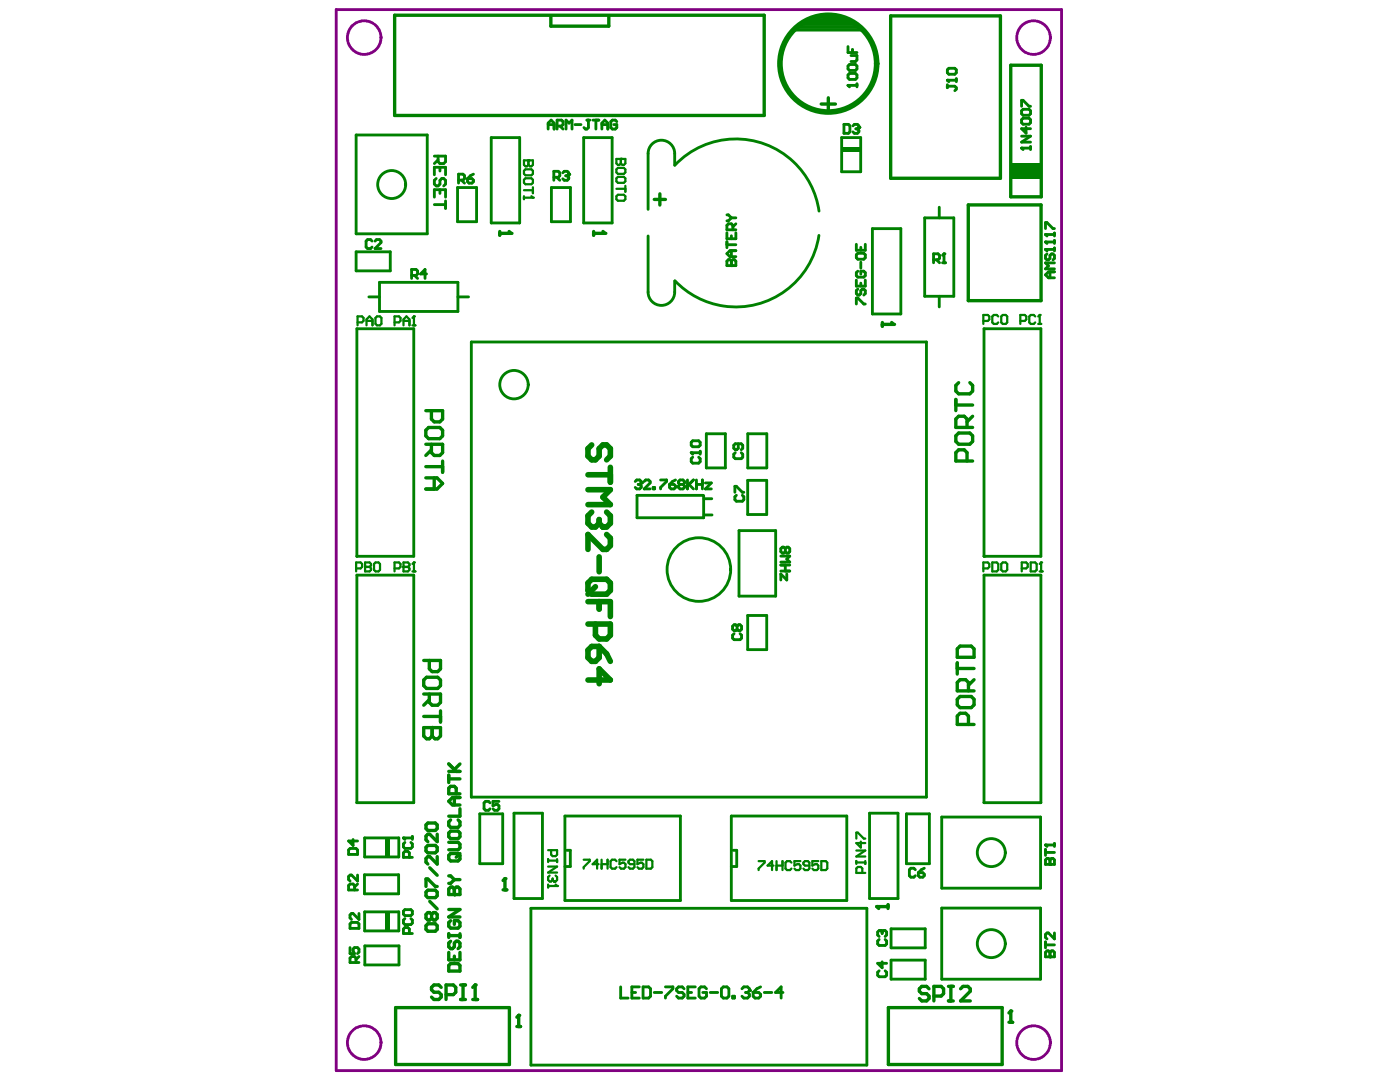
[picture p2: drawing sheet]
<svg xmlns="http://www.w3.org/2000/svg" width="279mm" height="216mm" viewBox="0 0 279 216" stroke-linecap="round" stroke-linejoin="round" font-family="sans-serif">
<g fill="none" stroke="#800080" stroke-width=".57">
<path d="M67.1 1.9h144.8v211.7h-144.8z"/>
<circle cx="72.7" cy="7.5" r="3.4"/>
<circle cx="206.3" cy="7.5" r="3.4"/>
<circle cx="72.7" cy="208" r="3.4"/>
<circle cx="206.3" cy="208" r="3.4"/>
</g>
<path d="M71.2 111h.1M71.2 160.2h.1M72.8 167.2v3.8M79.6 167.2v3.8M112.7 172.9h1.1M113.1 169.7h.7M196.4 160.2h.1M177.8 185.3v3.8M184.6 185.3v3.8" fill="none" stroke="#008000" stroke-width=".57"/>
<circle cx="196.4" cy="111" r=".28" fill="#008000"/>
<g fill="none" stroke="#008000" stroke-width=".57">
<path d="M71.1 26.9h14.2v19.8h-14.2zM91.3 37.4h3.8v6.8h-3.8zM98 27.5h5.7v17h-5.7zM110 37.4h3.8v6.8h-3.8zM116.5 27.5h5.7v17h-5.7zM129.3 30.6v11.2M134.6 30.6v2.4M168 27.5h3.8v6.8h-3.8zM71.1 50.2h6.8v3.8h-6.8zM73.6 59.2h2.1M75.7 56.3h15.7v5.8h-15.7zM91.4 59.2h2.1"/>
<path d="M129.3 47.1v11.2M134.6 56.1v2.2M174.1 45.6h5.7v17.1h-5.7zM184.5 43.5h5.9v15.6h-5.9zM187.4 41.4v2.1M187.4 59.1v2.1M71.2 65.6h11.4v45.4h-11.4zM94.1 68.2h90.8v90.9h-90.8zM196.4 65.6h11.3v45.4h-11.3zM127.1 98.8h13.2l.1 .2v4.3h-13.3zM140.5 99.5h1.5M141 86.6h3.8v6.8h-3.8z"/>
<path d="M149.2 95.9h3.8v6.8h-3.8zM149.2 86.6h3.8v6.8h-3.8zM71.2 114.8h11.4v45.4h-11.4zM140.5 102.8h1.6M147.5 105.9h7.3v13.1h-7.3zM196.4 114.8h11.3v45.4h-11.3zM149.2 122.8h3.8v6.8h-3.8zM72.7 174.6h6.9v3.8h-6.9zM72.8 167.2h6.8M72.8 171h6.8M95.7 162.4h4.6v9.9h-4.6zM102.6 162.3h5.7v17h-5.7z"/>
<path d="M112.7 162.8h23.1v16.9h-23.1zM113.8 169.7v3.2M145.9 162.8h23.1v16.9h-23.1zM146.3 169.7h.7v3.2h-1.1M173.5 162.3h5.7v17h-5.7zM180.9 162.4h4.6v9.9h-4.6zM187.9 163h19.8v14.2h-19.8zM72.8 182h6.8v3.8h-6.8zM72.8 188.7h6.8v3.8h-6.8zM106 181.2h67v31.3h-67zM177.8 191.6h6.8v3.8h-6.8zM177.8 185.3h6.8"/>
<path d="M177.8 189.1h6.8M187.9 181.2h19.8v14.2h-19.8z"/>
</g>
<g fill="none" stroke="#008000" stroke-width=".67">
<path d="M78.8 3h73.7v20h-73.7zM109.9 3.4v1.8h11.6v-1.8M158.6 6h13.5M159.2 5.4h12.3M159.8 4.8h10.9M161.3 4.4h8.3M162.2 3.9h6.2M164.4 3.6h2.2M165.3 19.5v2.6M177.8 3.2h21.9v32.4h-21.9zM201.7 13h6.1v26.3h-6.1zM163.9 20.8h2.8"/>
<path d="M193.2 40.9h14.6v19.1h-14.6zM79 201.1h22.7v11.3h-22.7zM177.3 201.1h22.7v11.3h-22.7z"/>
</g>
<g fill="#008000">
<path d="M76.9 167.4h.8v3.4h-.8z" fill-rule="evenodd"/>
<path d="M76.9 182.2h.8v3.3h-.8z" fill-rule="evenodd"/>
<path d="M168.2 29.3h3.3v.9h-3.3z" fill-rule="evenodd"/>
<path d="M201.9 32.6h5.8v3h-5.8z" fill-rule="evenodd"/>
</g>
<path d="M175.5 187.5l-.3 .3v.6l.3 .3h1.1l.3-.3v-.6l-.3-.3M175.8 185.7h-.3l-.3 .3v.6l.3 .3" fill="none" stroke="#008000" stroke-width=".57"/>
<circle cx="175.8" cy="185.7" r=".28" fill="#008000"/>
<path d="M80.5 167.2h1.8M80.8 168.1l-.3 .3v.6l.3 .3h1.2l.3-.3v-.6l-.3-.3M81.7 171.1v-.9l-.3-.3h-.6l-.3 .3v.9h1.8M82.3 166.9v.6M175.8 185.7l.3 .3M176.1 186v.3M176.1 186l.2-.3h.3l.3 .3v.6l-.3 .3" fill="none" stroke="#008000" stroke-width=".57"/>
<circle cx="80.5" cy="167.2" r=".28" fill="#008000"/>
<path d="M80.5 167.2l.3 .3" fill="none" stroke="#008000" stroke-width=".57"/>
<path d="M103.1 204.8h.8M103.5 202.6v2.2" fill="none" stroke="#008000" stroke-width=".67"/>
<circle cx="103.5" cy="202.6" r=".34" fill="#008000"/>
<path d="M175 180.9h2.2M177.2 180.5v.8M103.5 202.6l-.4 .4" fill="none" stroke="#008000" stroke-width=".67"/>
<path d="M170.9 167.3v-1.2h.3l1.2 1.2h.3M170.9 171.8v.6M170.9 172.1h1.8M170.9 169.7h1.8l-1.8 1.2h1.8M171.8 167.9v1.2l-.9-.9h1.8M172.1 174.2v-.9l-.3-.3h-.6l-.3 .3v.9h1.8M172.7 171.8v.6" fill="none" stroke="#008000" stroke-width=".45"/>
<path d="M175.5 193.7l-.3 .3v.6l.3 .3h1.1l.3-.3v-.6l-.3-.3M176.1 191.9v1.2l-.9-.9h1.7" fill="none" stroke="#008000" stroke-width=".57"/>
<circle cx="175" cy="180.9" r=".34" fill="#008000"/>
<path d="M175 180.9l.4 .4" fill="none" stroke="#008000" stroke-width=".67"/>
<path d="M189.1 16.9v.6M189.1 17.2h1.5l.3 .3v.3l-.3 .3M189.1 16h1.8M190.9 15.7v.6" fill="none" stroke="#008000" stroke-width=".57"/>
<circle cx="189.1" cy="16" r=".28" fill="#008000"/>
<g fill="none" stroke="#008000" stroke-width=".57">
<path d="M189.1 16l.3 .3M189.1 13.9l.3-.3h1.2l.3 .3v.6l-.3 .3h-1.2l-.3-.3zM170.9 48.7v1.2h1.8v-1.2M170.9 50.8l.3-.3h1.2l.3 .3v.6l-.3 .3h-1.2l-.3-.3zM170.9 55.9v1.2h1.8v-1.2M171.2 54.1l-.3 .3v.6l.3 .3h1.2l.3-.3v-.6l-.3-.3h-.6v.6M171.2 57.7l-.3 .3v.6l.3 .3h.3l.3-.3v-.6l.3-.3h.3l.3 .3v.6l-.3 .3M171.8 49.3v.6M171.8 52.3v1.2M171.8 56.5v.6M170.9 60.7v-1.2h.3l1.2 1.2h.3M69.6 169.6l.3-.3h1.2l.3 .3v.9h-1.8z"/>
<path d="M70.5 167.5v1.2l-.9-.9h1.8M80.5 181.8l.3-.3h1.2l.3 .3v.6l-.3 .3h-1.2l-.3-.3zM80.8 183.3l-.3 .3v.6l.3 .3h1.2l.3-.3v-.6l-.3-.3M81.7 186.3v-.9l-.3-.3h-.6l-.3 .3v.9h1.8"/>
</g>
<path d="M71.4 64.3h.9l.2-.3v-.6l-.2-.3h-.9v1.8M73.1 64.9v-1.2l.6-.6 .6 .6v1.2M73.1 64h1.2M74.9 63.4l.3-.3h.6l.3 .3v1.2l-.3 .3h-.6l-.3-.3z" fill="none" stroke="#008000" stroke-width=".45"/>
<path d="M118.5 46.2v.7M118.5 46.6h2.2" fill="none" stroke="#008000" stroke-width=".67"/>
<circle cx="120.7" cy="46.6" r=".34" fill="#008000"/>
<path d="M120.3 46.2l.4 .4M176.1 64.4v.7M176.1 64.7h2.2" fill="none" stroke="#008000" stroke-width=".67"/>
<path d="M182.7 173.5l-.3-.3h-.6l-.3 .3v1.2l.3 .3h.6l.3-.3M183.3 174.1h.9l.3 .3v.3l-.3 .3h-.6l-.3-.3zM184.5 173.2l-.6 .3-.6 .6" fill="none" stroke="#008000" stroke-width=".57"/>
<circle cx="178.3" cy="64.7" r=".34" fill="#008000"/>
<path d="M178 64.4l.3 .3" fill="none" stroke="#008000" stroke-width=".67"/>
<path d="M186.3 51.8h.9l.3-.3v-.6l-.3-.3h-.9v1.8M186.9 51.8l.6 .6M188.1 52.4h.6M188.4 50.6v1.8" fill="none" stroke="#008000" stroke-width=".57"/>
<circle cx="188.4" cy="50.6" r=".28" fill="#008000"/>
<path d="M188.4 50.6l-.3 .3M70.8 177.6v-.9l-.3-.3h-.6l-.3 .3v.9h1.8M71.4 174.6v1.2l-1.2-1.2h-.3l-.3 .3v.6l.3 .3M71.4 176.4l-.6 .6M69.9 189.1v1.2h.8l-.3-.6v-.3l.3-.3h.6l.3 .3v.6l-.3 .3M71 192.1v-.9l-.3-.3h-.5l-.3 .3v.9h1.7M71.6 190.9l-.6 .6" fill="none" stroke="#008000" stroke-width=".57"/>
<path d="M196.2 64h.9l.3-.3v-.6l-.3-.3h-.9v1.8M199.2 63.1l-.3-.3h-.6l-.3 .3v1.2l.3 .3h.6l.3-.3M199.8 63.1l.3-.3h.6l.3 .3v1.2l-.3 .3h-.6l-.3-.3zM71.1 113.4h.9l.3-.3v-.6l-.3-.3h-.9v1.8M72.9 112.2v1.8h.9l.3-.3v-.3l-.3-.3h-.9" fill="none" stroke="#008000" stroke-width=".45"/>
<circle cx="72.9" cy="113.1" r=".22" fill="#008000"/>
<path d="M72.9 112.2h.9l.3 .3v.3l-.3 .3h-.9M74.6 112.5l.3-.3h.6l.3 .3v1.2l-.3 .3h-.6l-.3-.3z" fill="none" stroke="#008000" stroke-width=".45"/>
<path d="M74.3 48.1l-.3-.3h-.6l-.3 .3v1.2l.3 .3h.6l.3-.3M74.8 48.1l.3-.3h.6l.3 .3v.3l-1.2 1.2h1.2" fill="none" stroke="#008000" stroke-width=".57"/>
<path d="M88.1 197l-.5-.5h-1l-.5 .5v.5l.5 .5h1l.5 .5v.5l-.5 .4h-1l-.5-.4M89 198.5h1.5l.5-.5v-1l-.5-.5h-1.5v2.9M91.9 196.5h1M91.9 199.4h1M92.4 196.5v2.9M94.3 199.4h1M94.8 196.5v2.9" fill="none" stroke="#008000" stroke-width=".67"/>
<circle cx="94.8" cy="196.5" r=".34" fill="#008000"/>
<path d="M100.4 177.6h.7M100.8 175.3v2.3M94.8 196.5l-.5 .5" fill="none" stroke="#008000" stroke-width=".67"/>
<path d="M91.5 35.9h.9l.3-.3v-.5l-.3-.3h-.9v1.7M92.1 35.9l.6 .6M93.3 35.6h.9l.3 .3v.3l-.3 .3h-.6l-.3-.3zM94.5 34.8l-.6 .3-.6 .5" fill="none" stroke="#008000" stroke-width=".57"/>
<circle cx="100.8" cy="175.3" r=".34" fill="#008000"/>
<path d="M100.8 175.3l-.4 .4" fill="none" stroke="#008000" stroke-width=".67"/>
<path d="M109.4 169.6h1.8v.9l-.3 .3h-.6l-.3-.3v-.9M109.4 171.7h1.8M109.4 171.4v.6M109.4 172.9h1.8l-1.8 1.2h1.8M110.9 174.7l.3 .3v.6l-.3 .3h-.3M111.2 171.4v.6" fill="none" stroke="#008000" stroke-width=".45"/>
<circle cx="110.6" cy="175.9" r=".22" fill="#008000"/>
<path d="M109.4 176.5v.6M109.4 176.8h1.8M109.7 174.7l-.3 .3v.6l.3 .3h.3l.3-.3M110.3 175.6l.3 .3M110.3 175.3v.3" fill="none" stroke="#008000" stroke-width=".45"/>
<circle cx="111.2" cy="176.8" r=".22" fill="#008000"/>
<path d="M110.9 176.5l.3 .3" fill="none" stroke="#008000" stroke-width=".45"/>
<path d="M110.5 35.4h.9l.3-.3v-.6l-.3-.3h-.9v1.8M111.1 35.4l.6 .6M112.3 34.5l.3-.3h.6l.3 .3v.3" fill="none" stroke="#008000" stroke-width=".57"/>
<circle cx="113.5" cy="34.8" r=".28" fill="#008000"/>
<path d="M112.9 35.1h.3M113.2 35.1l.3 .3v.3l-.3 .3h-.6l-.3-.3M113.5 34.8l-.3 .3M145.1 53h1.8v-.9l-.3-.3h-.3l-.3 .3v.9M146.7 98.2v-1.2h.3l1.2 1.2h.3M147 98.8l-.3 .3v.6l.3 .3h1.2l.3-.3v-.6l-.3-.3M146.5 126.4l-.3 .3v.6l.3 .3h1.2l.3-.3v-.6l-.3-.3M147.1 125l-.3-.3h-.3l-.3 .3v.6l.3 .3h.3l.3-.3M147.1 125l.3-.3h.3l.3 .3v.6l-.3 .3h-.3l-.3-.3M147.1 125v.6" fill="none" stroke="#008000" stroke-width=".57"/>
<path d="M130.6 39.8h2.2M131.7 38.7v2.2" fill="none" stroke="#008000" stroke-width=".67"/>
<circle cx="146" cy="53" r=".28" fill="#008000"/>
<g fill="none" stroke="#008000" stroke-width=".57">
<path d="M169.2 17h1.8M171 16.7v.6M145.1 53v-.9l.3-.3h.3l.3 .3v.9M145.1 46.4v1.2h1.8v-1.2M145.1 48.2v1.2M145.1 48.8h1.8M145.1 42.9h.3l.6 .6M146 47v.6M146 50v1.2M146 43.5l-.6 .6h-.3M146 43.5h.9M146.3 45.9v-.9l-.3-.3h-.6l-.3 .3v.9h1.8"/>
<path d="M146.9 50h-1.2l-.6 .6 .6 .6h1.2M146.9 44.7l-.6 .6"/>
</g>
<circle cx="169.2" cy="17" r=".28" fill="#008000"/>
<path d="M169.2 17l.3 .3M169.2 15l.3-.3h1.2l.3 .3v.5l-.3 .3h-1.2l-.3-.3zM169.2 9.3v1.2h1.8M169.2 13.2l.3-.3h1.2l.3 .3v.6l-.3 .3h-1.2l-.3-.3zM169.8 11.1h1.2v.9l-.3 .3h-.9M170.1 9.9v.6" fill="none" stroke="#008000" stroke-width=".57"/>
<path d="M201.4 204h.7M201.7 201.7v2.3" fill="none" stroke="#008000" stroke-width=".67"/>
<circle cx="201.7" cy="201.7" r=".34" fill="#008000"/>
<path d="M191 129.5l.6-.6h2.2l.6 .6v1.7h-3.4zM191 132.3v2.2M191 139.5l.6-.5h2.2l.6 .5v1.1l-.6 .6h-2.2l-.6-.6zM191 133.4h3.4M193.3 137.9v-1.7l-.6-.6h-1.1l-.6 .6v1.7h3.4M194.4 135.6l-1.1 1.1M193.3 144.6v-1.7l-.6-.6h-1.1l-.6 .6v1.7h3.4M201.7 201.7l-.3 .4" fill="none" stroke="#008000" stroke-width=".67"/>
<path d="M196.2 113.4h.9l.3-.3v-.6l-.3-.3h-.9v1.8M198 112.2h.9l.3 .3v1.2l-.3 .3h-.9zM199.8 112.5l.3-.3h.6l.3 .3v1.2l-.3 .3h-.6l-.3-.3z" fill="none" stroke="#008000" stroke-width=".45"/>
<path d="M203.9 29.6h1.8M205.7 29.3v.6" fill="none" stroke="#008000" stroke-width=".57"/>
<circle cx="203.9" cy="29.6" r=".28" fill="#008000"/>
<path d="M203.9 29.6l.3 .3M203.9 27.2h1.8l-1.8 1.2h1.8M203.9 23.9l.3-.3h1.2l.3 .3v.6l-.3 .3h-1.2l-.3-.3zM203.9 21.2v-1.2h.3l1.2 1.2h.3M203.9 22.1l.3-.3h1.2l.3 .3v.6l-.3 .3h-1.2l-.3-.3zM204.8 25.4v1.2l-.9-.9h1.8M69.9 184.4l.3-.3h1.1l.3 .3v.8h-1.7zM71.6 182.3v1.2l-1.2-1.2h-.2l-.3 .3v.6l.3 .3" fill="none" stroke="#008000" stroke-width=".57"/>
<path d="M89.6 178.5h2.2v-1.1l-.4-.4h-.4l-.3 .4v1.1M89.6 192.6l.3-.3h1.5l.4 .3v1.2h-2.2zM89.6 190v1.5h2.2v-1.5M89.6 186.3v.8M89.6 186.7h2.2M89.6 181.5h2.2l-2.2 1.5h2.2M89.9 183.7l-.3 .4v.7l.3 .4h1.5l.4-.4v-.7l-.4-.4h-.7v.8M89.9 187.8l-.3 .4v.7l.3 .4h.4l.4-.4v-.7l.3-.4h.4l.4 .4v.7l-.4 .4M90.7 190.8v.7M91.8 186.3v.8" fill="none" stroke="#008000" stroke-width=".67"/>
<circle cx="90.7" cy="178.5" r=".34" fill="#008000"/>
<g fill="none" stroke="#008000" stroke-width=".67">
<path d="M85 81.9h3.3v1.7l-.5 .6h-1.1l-.6-.6v-1.7M85 88.6h3.3v1.7l-.5 .6h-1.1l-.6-.6v-1.7M85 85.9l.5-.6h2.3l.5 .6v1.1l-.5 .5h-2.3l-.5-.5zM85 93.1h3.3M85 95.4h2.2l1.1 1.1-1.1 1.1h-2.2M86.1 89.8l-1.1 1.1M86.7 95.4v2.2M88.3 92v2.2M89.6 154.7v1.5M89.6 155.4h2.2M89.6 153.9h2.2M89.6 152.4l1.4 1.5"/>
<path d="M90.7 159.1v1.5M91 158.4v-1.1l-.3-.4h-.8l-.3 .4v1.1h2.2M91.8 159.1h-1.5l-.7 .8 .7 .7h1.5M91.8 152.4l-1.1 1.2M85 169.1l.4-.4h1.5l.4 .4v.7l-.4 .4h-1.5l-.4-.4zM85 164.6l.4-.4h1.5l.4 .4v.7l-.4 .4h-1.5l-.4-.4zM85 176.9v-1.5h.4l1.5 1.5h.4M85 178l.4-.4h1.5l.4 .4v.7l-.4 .4h-1.5l-.4-.4zM85.8 179.9l1.5 1.4M85.8 173.2l1.5 1.4M87.3 166.5v1.4l-1.5-1.4h-.4l-.4 .3v.8l.4 .3M87.3 170.9v1.5l-1.5-1.5h-.4l-.4 .4v.7l.4 .4"/>
<path d="M89.6 178.5v-1.1l.3-.4h.4l.4 .4v1.1M89.6 166.2l.3-.4h1.5l.4 .4v.8l-.4 .3h-1.5l-.3-.3zM89.6 170.7l.3-.4h1.5l.4 .4v.7l-.4 .4h-1.5l-.3-.4zM89.6 174.8h.3l.8 .7M89.6 168.1h1.8l.4 .3v.8l-.4 .4h-1.8M89.9 163.6l-.3 .4v.7l.3 .4h1.5l.4-.4v-.7l-.4-.4M90.7 175.5l-.8 .8h-.3M90.7 175.5h1.1M91.8 161.4v1.5h-2.2M91.8 170.3l-.8 .8M85 184.7l.4-.4h1.5l.4 .4v.7l-.4 .4h-1.5l-.4-.4zM86.1 182.5l-.3-.4h-.4l-.4 .4v.7l.4 .4h.4l.3-.4"/>
<path d="M86.1 182.5l.4-.4h.4l.4 .4v.7l-.4 .4h-.4l-.4-.4M86.1 182.5v.7"/>
</g>
<path d="M86.7 31.1h2.2v1.2l-.4 .3h-.7l-.4-.3v-1.2M86.7 34.9v-1.5h2.2v1.5M86.7 39.3v-1.5h2.2v1.5M87.1 35.6l-.4 .4v.7l.4 .4h.3l.4-.4v-.7l.4-.4h.3l.4 .4v.7l-.4 .4M87.4 31.9l-.7 .7M87.8 33.4v.7M87.8 37.8v.8M82.1 55h.9l.3-.3v-.6l-.3-.3h-.9v1.8M82.7 55l.6 .6M85.1 54.7h-1.2l.9-.9v1.8M86.7 40.8h2.2M88.9 40.1v1.5" fill="none" stroke="#008000" stroke-width=".57"/>
<path d="M105.5 32v.9l-.3 .3h-.3l-.3-.3v-.9h1.8" fill="none" stroke="#008000" stroke-width=".45"/>
<circle cx="105.5" cy="32" r=".22" fill="#008000"/>
<path d="M104.6 34.1l.3-.3h1.2l.3 .3v.6l-.3 .3h-1.2l-.3-.3zM104.6 35.9l.3-.3h1.2l.3 .3v.6l-.3 .3h-1.2l-.3-.3zM104.6 39.1v.6M104.6 38h1.8M104.6 39.4h1.8M105.5 32v.9l.3 .3h.3l.3-.3v-.9M106.4 37.4v1.2" fill="none" stroke="#008000" stroke-width=".45"/>
<circle cx="106.4" cy="39.4" r=".22" fill="#008000"/>
<path d="M106.1 39.1l.3 .3M123.9 31.7v.9l-.3 .3h-.3l-.3-.3v-.9h1.8" fill="none" stroke="#008000" stroke-width=".45"/>
<circle cx="123.9" cy="31.7" r=".22" fill="#008000"/>
<path d="M123 33.8l.3-.3h1.2l.3 .3v.6l-.3 .3h-1.2l-.3-.3zM123 35.6l.3-.3h1.2l.3 .3v.6l-.3 .3h-1.2l-.3-.3zM123 39.2l.3-.3h1.2l.3 .3v.6l-.3 .3h-1.2l-.3-.3zM123 37.7h1.8M123.9 31.7v.9l.3 .3h.3l.3-.3v-.9M124.8 37.1v1.2" fill="none" stroke="#008000" stroke-width=".45"/>
<path d="M137.9 90.3h1.8M138.2 91.2l-.3 .3v.6l.3 .3h1.2l.3-.3v-.6l-.3-.3M139.7 90v.6" fill="none" stroke="#008000" stroke-width=".57"/>
<circle cx="137.9" cy="90.3" r=".28" fill="#008000"/>
<path d="M137.9 90.3l.3 .3M137.9 88.2l.3-.2h1.2l.3 .2v.6l-.3 .3h-1.2l-.3-.3zM146.7 90.3l-.3 .3v.6l.3 .3h1.2l.3-.3v-.6l-.3-.3M147.3 88.5v.9l-.3 .3h-.3l-.3-.3v-.6l.3-.3h1.2l.3 .3v.6l-.3 .3M155.8 111h1.8l-.6 .6 .6 .6h-1.8M155.8 112.8h1.8M155.8 113.9h1.8M156.7 109.5l.3-.3h.3l.3 .3v.6l-.3 .3h-.3l-.3-.3M156.7 109.5l-.3-.3h-.3l-.3 .3v.6l.3 .3h.3l.3-.3M156.7 109.5v.6M156.7 112.8v1.1M157 114.5v1.2l-1.2-1.2v1.2" fill="none" stroke="#008000" stroke-width=".57"/>
<g fill="none" stroke="#008000" stroke-width=".67">
<path d="M190.8 79.7v2.2M191.3 76.4l-.5 .5v1.1l.5 .6h2.3l.5-.6v-1.1l-.5-.5M190.8 87l.5-.6h2.3l.5 .6v1.1l-.5 .5h-2.3l-.5-.5zM190.8 80.8h3.3M193 92v-1.7l-.6-.5h-1.1l-.5 .5v1.7h3.3M193 85.3v-1.7l-.6-.5h-1.1l-.5 .5v1.7h3.3M194.1 83.1l-1.1 1.1M84.6 131.8h3.3v1.7l-.5 .5h-1.2l-.5-.5v-1.7M84.6 135.7l.5-.6h2.3l.5 .6v1.1l-.5 .6h-2.3l-.5-.6zM84.6 138.5h3.3v1.7l-.5 .5h-1.2l-.5-.5v-1.7M85.7 139.6l-1.1 1.1M84.6 143h3.3"/>
<path d="M86.2 145.2v1.7l-.5 .5h-.6l-.5-.5v-1.7h3.3M87.9 141.8v2.3"/>
</g>
<circle cx="86.2" cy="145.2" r=".34" fill="#008000"/>
<path d="M86.2 145.2v1.7l.6 .5h.6l.5-.5v-1.7" fill="none" stroke="#008000" stroke-width=".67"/>
<path d="M126.8 96.1l.3-.3h.6l.3 .3v.3M99.6 159.9h-1.2v.9l.6-.3h.3l.3 .3v.6l-.3 .3h-.6l-.3-.3M97.8 160.2l-.3-.3h-.6l-.3 .3v1.2l.3 .3h.6l.3-.3" fill="none" stroke="#008000" stroke-width=".57"/>
<circle cx="128" cy="96.4" r=".28" fill="#008000"/>
<g fill="none" stroke="#008000" stroke-width=".57">
<path d="M127.4 96.7h.3M127.7 96.7l.3 .3v.3l-.3 .3h-.6l-.3-.3M128 96.4l-.3 .3M128.6 96.1l.3-.3h.6l.3 .3v.3l-1.2 1.2h1.2M130.3 97.3h.3v.3h-.3zM131.8 95.8h1.2v.3l-1.2 1.2v.3M133.6 96.7h.9l.3 .3v.3l-.3 .3h-.6l-.3-.3zM134.8 95.8l-.6 .3-.6 .6M135.7 96.7h.6M135.7 96.7l-.3 .3v.3l.3 .3h.6l.3-.3v-.3l-.3-.3M135.7 96.7l-.3-.3v-.3l.3-.3h.6l.3 .3v.3l-.3 .3M137.2 95.8v1.8"/>
<path d="M137.5 96.7l.9 .9M138.4 95.8l-1.2 1.2M139 96.7h1.2M139 95.8v1.8M140.2 95.8v1.8M140.8 96.4h1.2l-1.2 1.2h1.2"/>
</g>
<path d="M78.7 64.3h.9l.3-.3v-.6l-.3-.3h-.9v1.8M80.5 64.9v-1.2l.6-.6 .6 .6v1.2M80.5 64h1.2M82.3 64.9h.6M82.6 63.1v1.8" fill="none" stroke="#008000" stroke-width=".45"/>
<circle cx="82.6" cy="63.1" r=".22" fill="#008000"/>
<path d="M82.6 63.1l-.3 .3" fill="none" stroke="#008000" stroke-width=".45"/>
<path d="M99.7 46.2v.7M99.7 46.6h2.3" fill="none" stroke="#008000" stroke-width=".67"/>
<circle cx="102" cy="46.6" r=".34" fill="#008000"/>
<path d="M101.6 46.2l.4 .4" fill="none" stroke="#008000" stroke-width=".67"/>
<g fill="none" stroke="#008000" stroke-width=".45">
<path d="M203.6 64h.9l.3-.3v-.6l-.3-.3h-.9v1.8M206.6 63.1l-.3-.3h-.6l-.3 .3v1.2l.3 .3h.6l.3-.3M207.2 64.6h.6M207.5 62.8v1.8M151.4 171.8h1.2v.3l-1.2 1.2v.3M154.4 172.7h-1.2l.9-.9v1.8M155 172.7h1.2M155 171.8v1.8M156.2 171.8v1.8M158 172.1l-.3-.3h-.6l-.3 .3v1.2l.3 .3h.6l.3-.3M159.7 171.8h-1.2v.9l.6-.3h.3l.3 .3v.6l-.3 .3h-.6l-.3-.3M161.5 172.7h-.9l-.3-.3v-.3l.3-.3h.6l.3 .3v1.2l-.3 .3h-.6l-.3-.3"/>
<path d="M163.3 171.8h-1.2v.9l.6-.3h.3l.3 .3v.6l-.3 .3h-.6l-.3-.3M163.9 171.8h.9l.3 .3v1.2l-.3 .3h-.9z"/>
</g>
<circle cx="207.5" cy="62.8" r=".22" fill="#008000"/>
<g fill="none" stroke="#008000" stroke-width=".45">
<path d="M207.5 62.8l-.3 .3M78.7 113.4h.9l.3-.3v-.6l-.3-.3h-.9v1.8M80.5 112.2v1.8h.9l.3-.3v-.3l-.3-.3h-.9M116.5 171.5h1.2v.3l-1.2 1.2v.3M119.5 172.4h-1.2l.9-.9v1.8M120.1 172.4h1.2M120.1 171.5v1.8M121.3 171.5v1.8M123 171.8l-.3-.3h-.6l-.3 .3v1.2l.3 .3h.6l.3-.3M124.8 171.5h-1.2v.9l.9-.3 .3 .3v.6l-.3 .3h-.6l-.3-.3M126.6 172.4h-.9l-.3-.3v-.3l.3-.3h.6l.3 .3v1.2l-.3 .3h-.6l-.3-.3M128.4 171.5h-1.2v.9l.9-.3 .3 .3v.6l-.3 .3h-.6l-.3-.3"/>
<path d="M129 171.5h.9l.3 .3v1.2l-.3 .3h-.9z"/>
</g>
<circle cx="80.5" cy="113.1" r=".22" fill="#008000"/>
<path d="M80.5 112.2h.9l.3 .3v.3l-.3 .3h-.9M82.3 114h.6M82.6 112.2v1.8" fill="none" stroke="#008000" stroke-width=".45"/>
<circle cx="82.6" cy="112.2" r=".22" fill="#008000"/>
<path d="M82.6 112.2l-.3 .3" fill="none" stroke="#008000" stroke-width=".45"/>
<g fill="none" stroke="#008000" stroke-width=".57">
<path d="M109.4 25.8v-1.2l.6-.6 .6 .6v1.2M109.4 24.9h1.2M111.2 25.2h.9l.3-.3v-.6l-.3-.3h-.9v1.8M111.8 25.2l.6 .6M113 25.8v-1.8l.6 .6 .6-.6v1.8M114.8 24.9h1.1M117.1 24h.6M117.4 24v1.5l-.3 .3h-.3l-.3-.3M118.3 24h1.2M118.9 24v1.8M120.1 24.9h1.2M120.1 25.8v-1.2l.6-.6 .6 .6v1.2"/>
<path d="M123.1 24.3l-.3-.3h-.6l-.3 .3v1.2l.3 .3h.6l.3-.3v-.6h-.6M208.7 190.9h1.7v-.9l-.3-.3h-.3l-.3 .3v.9"/>
</g>
<circle cx="209.5" cy="190.9" r=".28" fill="#008000"/>
<path d="M208.7 172.5h1.7v-.9l-.3-.3h-.3l-.3 .3v.9M208.7 190.9v-.9l.2-.3h.3l.3 .3v.9M208.7 187.9v1.2M208.7 188.5h1.7M210.4 186.2v1.2l-1.2-1.2h-.3l-.2 .3v.6l.2 .3" fill="none" stroke="#008000" stroke-width=".57"/>
<path d="M185.4 197.3l-.5-.5h-.9l-.5 .5v.5l.5 .5h.9l.5 .5v.4l-.5 .5h-.9l-.5-.5M186.4 198.8h1.4l.5-.5v-1l-.5-.5h-1.4v2.9M189.3 196.8h1M189.3 199.7h1M189.8 196.8v2.9M191.7 197.3l.5-.5h1l.4 .5v.5l-1.9 1.9h1.9" fill="none" stroke="#008000" stroke-width=".67"/>
<circle cx="209.5" cy="172.5" r=".28" fill="#008000"/>
<path d="M208.7 172.5v-.9l.2-.3h.3l.3 .3v.9M208.7 169.5v1.2M208.7 170.1h1.7M208.7 168.6h1.7M210.4 168.3v.6" fill="none" stroke="#008000" stroke-width=".57"/>
<circle cx="208.7" cy="168.6" r=".28" fill="#008000"/>
<path d="M208.7 168.6l.2 .3" fill="none" stroke="#008000" stroke-width=".57"/>
<path d="M203.9 113.4h.9l.3-.3v-.6l-.3-.3h-.9v1.8M205.7 112.2h.9l.3 .3v1.2l-.3 .3h-.9zM207.5 114h.6M207.8 112.2v1.8" fill="none" stroke="#008000" stroke-width=".45"/>
<circle cx="207.8" cy="112.2" r=".22" fill="#008000"/>
<path d="M207.8 112.2l-.3 .3" fill="none" stroke="#008000" stroke-width=".45"/>
<path d="M168.4 24.8h.9l.3 .3v1.2l-.3 .3h-.9zM170.2 25.1l.3-.3h.6l.3 .3v.3" fill="none" stroke="#008000" stroke-width=".57"/>
<circle cx="171.4" cy="25.4" r=".28" fill="#008000"/>
<path d="M170.8 25.7h.3M171.1 25.7l.3 .3v.3l-.3 .3h-.6l-.3-.3M171.4 25.4l-.3 .3M208.7 49.8h1.7M208.9 50.7l-.2 .3v.6l.2 .3h.3l.3-.3v-.6l.3-.3h.3l.3 .3v.6l-.3 .3M209.5 54.2v1.2M210.4 54.2h-1.2l-.5 .6 .5 .6h1.2M210.4 52.5h-1.7l.5 .6-.5 .5h1.7M210.4 49.5v.6" fill="none" stroke="#008000" stroke-width=".57"/>
<circle cx="208.7" cy="49.8" r=".28" fill="#008000"/>
<path d="M208.7 49.8l.2 .3M208.7 48.3h1.7M210.4 48v.6" fill="none" stroke="#008000" stroke-width=".57"/>
<circle cx="208.7" cy="48.3" r=".28" fill="#008000"/>
<path d="M208.7 48.3l.2 .3M208.7 46.8h1.7M210.4 46.5v.6" fill="none" stroke="#008000" stroke-width=".57"/>
<circle cx="208.7" cy="46.8" r=".28" fill="#008000"/>
<path d="M208.7 46.8l.2 .3M208.7 45.6v-1.2h.2l1.2 1.2h.3" fill="none" stroke="#008000" stroke-width=".57"/>
<path d="M117.3 94.7h4.5M117.3 97.7h4.5l-1.5 1.5 1.5 1.5h-4.5M118.1 88.8l-.8 .7v1.5l.8 .8h.7l.8-.8v-1.5l.7-.7h.8l.7 .7v1.5l-.7 .8M121.8 93.2v3M121.1 102.2l.7 .7v1.5l-.7 .8h-.8" fill="none" stroke="#008000" stroke-width="1.1"/>
<circle cx="120.3" cy="105.2" r=".56" fill="#008000"/>
<g fill="none" stroke="#008000" stroke-width="1.1">
<path d="M117.3 116.3l.8-.7h3l.7 .7v1.5l-.7 .8h-3l-.8-.8zM118.1 102.2l-.8 .7v1.5l.8 .8h.7l.8-.8M118.8 117.1l-1.5 1.5M119.6 104.4l.7 .8M119.6 103.7v.7M119.6 111.1v3M121.1 106.6l.7 .8v1.5l-.7 .7h-.8l-3-3v3M117.3 129.7l.8-.7h1.5v2.2l-.8 .8h-.7l-.8-.8zM117.3 135.7h4.5l-2.2-2.2v2.9M117.3 120.1h4.5v2.9M117.3 124.5h4.5v2.3l-.7 .7h-1.5l-.8-.7v-2.3M119.6 120.1v1.4"/>
<path d="M119.6 129l1.5 1.5 .7 1.5"/>
</g>
<g fill="none" stroke="#008000" stroke-width=".57">
<path d="M123.9 196.9v2.3h1.5M126.1 198h.7M127.6 196.9h-1.5v2.3h1.5M128.3 196.9h1.2l.3 .4v1.5l-.3 .4h-1.2zM130.6 198h1.5M132.8 196.9h1.5v.4l-1.5 1.5v.4M136.5 197.3l-.3-.4h-.8l-.4 .4v.4l.4 .3h.8l.3 .4v.4l-.3 .4h-.8l-.4-.4M137.3 198h.7M138.8 196.9h-1.5v2.3h1.5M141 197.3l-.4-.4h-.7l-.4 .4v1.5l.4 .4h.7l.4-.4v-.8h-.7M141.7 198h1.5M144 197.3l.3-.4h.8l.4 .4v1.5l-.4 .4h-.8l-.3-.4z"/>
<path d="M146.2 198.8h.4v.4h-.4zM148.1 197.3l.3-.4h.8l.4 .4v.4"/>
</g>
<circle cx="149.6" cy="197.7" r=".28" fill="#008000"/>
<g fill="none" stroke="#008000" stroke-width=".57">
<path d="M129.3 30.6a2.65 2.65 0 0 1 2.7-2.6 2.65 2.65 0 0 1 2.6 2.6M134.7 33a16.8 16.8 0 0 1 17.2-4.5 16.8 16.8 0 0 1 11.6 13.6M129.3 58.3a2.65 2.65 0 0 0 2.7 2.6 2.65 2.65 0 0 0 2.6-2.6M163.4 47a16.8 16.8 0 0 1-11.5 13.5 16.8 16.8 0 0 1-17.2-4.5M148.8 198h.4M149.2 198l.4 .4v.4l-.4 .4h-.8l-.3-.4M149.6 197.7l-.4 .3M150.3 198h1.1l.4 .4v.4l-.4 .4h-.7l-.4-.4zM151.8 196.9l-.7 .4-.8 .7M152.5 198h1.5M156.3 198h-1.5l1.1-1.1v2.3"/>
<circle cx="78.2" cy="36.8" r="2.79"/>
<circle cx="102.6" cy="76.8" r="2.84"/>
<circle cx="139.5" cy="113.6" r="6.3"/>
<circle cx="197.8" cy="170.1" r="2.79"/>
<circle cx="197.8" cy="188.3" r="2.79"/>
</g>
<circle cx="165.3" cy="12.7" r="9.7" fill="none" stroke="#008000" stroke-width="1.1"/>
</svg>
